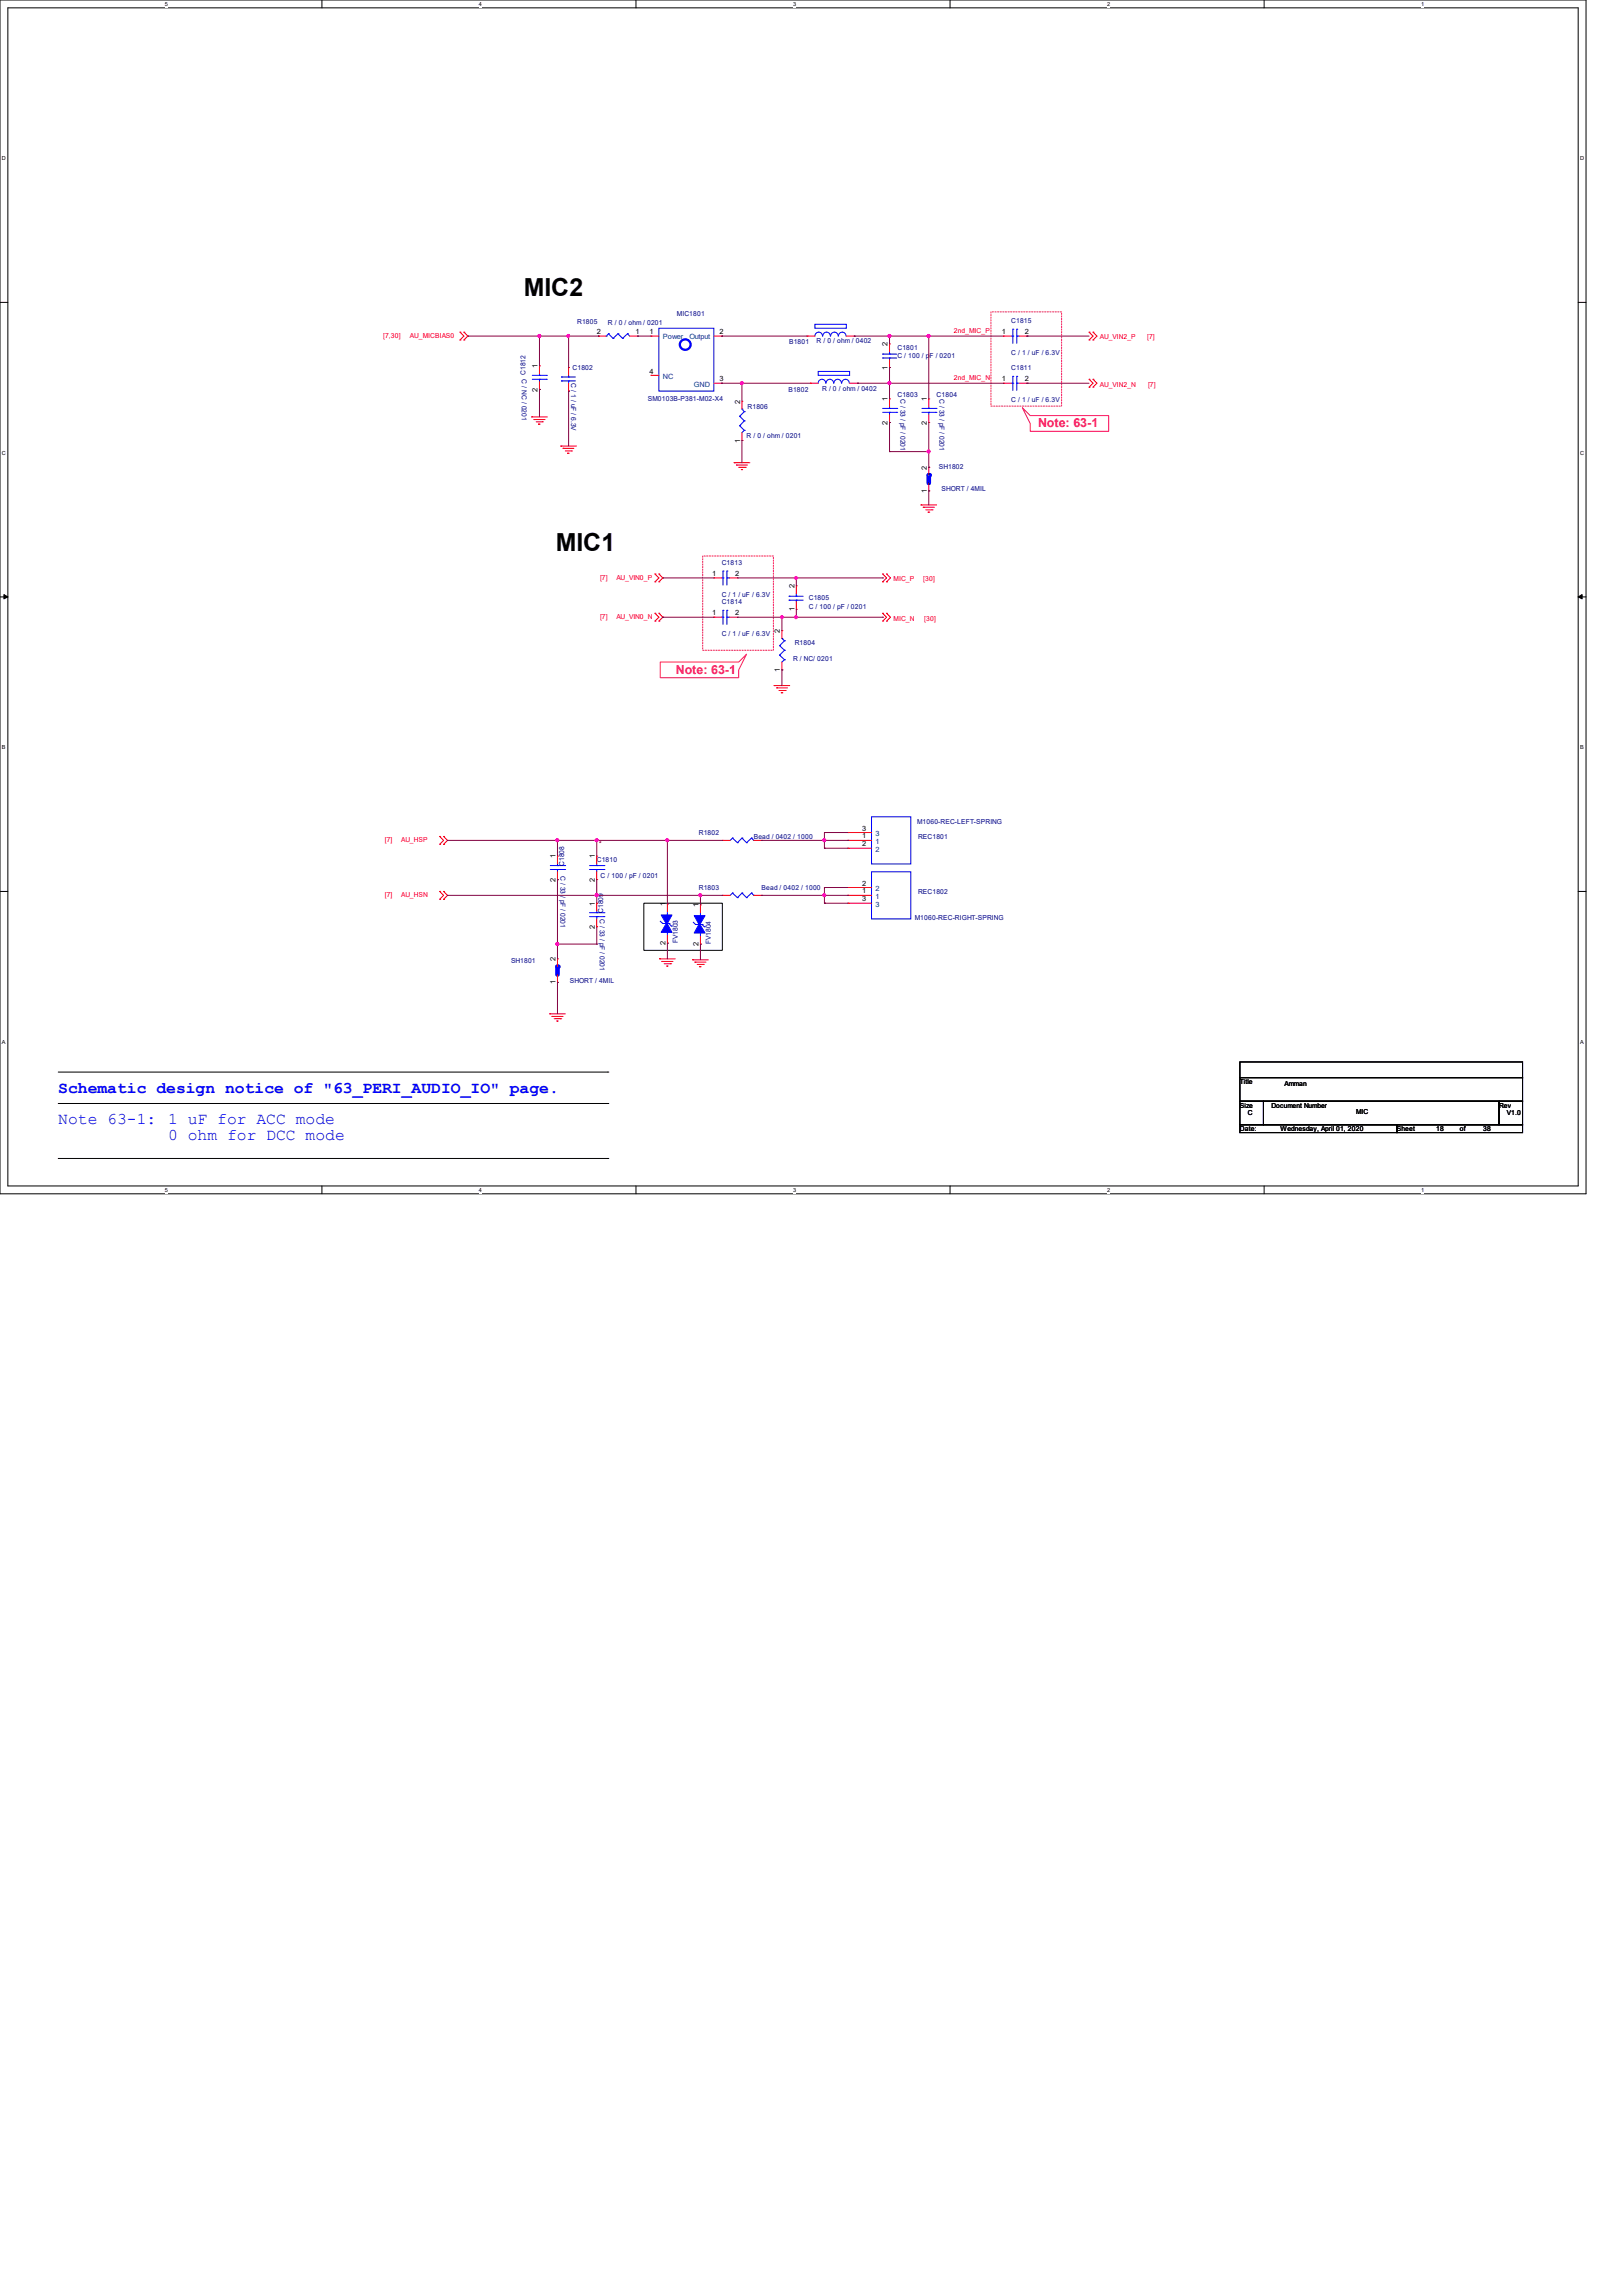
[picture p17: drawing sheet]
<svg xmlns="http://www.w3.org/2000/svg" width="210mm" height="297mm" viewBox="0 0 210 297" stroke-linecap="round" stroke-linejoin="round" font-family="sans-serif">
<defs><g id="words">
<g font-size="3.2">
<text x="67.8" y="38.2">MIC2</text>
<text x="71.9" y="71.2">MIC1</text>
</g>
<g font-size="2.1" fill="#00f">
<text x="7.5" y="141.4">Schematic design notice of &quot;63_PERI_AUDIO_IO&quot; page.</text>
<text x="7.5" y="145.4">Note 63-1:</text>
<text x="21.8" y="145.4">1 uF for ACC mode</text>
<text x="21.8" y="147.5">0 ohm for DCC mode</text>
</g>
<g font-size="1.6" fill="#ff0080">
<text x="134.3" y="55.3">Note: 63-1</text>
<text x="87.5" y="87.2">Note: 63-1</text>
</g>
<g font-size=".9" fill="#000080">
<text x="74.7" y="42">R1805</text>
<text x="87.6" y="40.9">MIC1801</text>
<text x="130.9" y="41.8">C1815</text>
<text x="74.1" y="47.9">C1802</text>
<text x="78.7" y="42.1">R / 0 / ohm / 0201</text>
<text x="102.1" y="44.5">B1801</text>
<text x="105.7" y="44.4">R / 0 / ohm / 0402</text>
<text x="116.1" y="45.3">C1801</text>
<text x="116.1" y="46.3">C / 100 / pF / 0201</text>
<text x="130.9" y="45.9">C / 1 / uF / 6.3V</text>
<text x="130.9" y="47.9">C1811</text>
<text x="67.5" y="49.1" transform="rotate(90 67.5 49.1)">C / NC / 0201</text>
<text x="68" y="48.5" transform="rotate(-90 68 48.5)">C1812</text>
<text x="73.9" y="49.6" transform="rotate(90 73.9 49.6)">C / 1 / uF / 6.3V</text>
<text x="83.8" y="51.9">SM0103B-P381-M02-X4</text>
<text x="96.7" y="52.9">R1806</text>
<text x="102" y="50.7">B1802</text>
<text x="106.4" y="50.6">R / 0 / ohm / 0402</text>
<text x="116.1" y="51.4">C1803</text>
<text x="116.5" y="51.6" transform="rotate(90 116.5 51.6)">C / 33 / pF / 0201</text>
<text x="121.2" y="51.4">C1804</text>
<text x="121.6" y="51.6" transform="rotate(90 121.6 51.6)">C / 33 / pF / 0201</text>
<text x="130.9" y="52">C / 1 / uF / 6.3V</text>
<text x="96.6" y="56.6">R / 0 / ohm / 0201</text>
<text x="121.5" y="60.7">SH1802</text>
<text x="121.8" y="63.5">SHORT / 4MIL</text>
<text x="93.4" y="73">C1813</text>
<text x="93.4" y="77.2">C / 1 / uF / 6.3V</text>
<text x="104.7" y="77.6">C1805</text>
<text x="93.4" y="78.1">C1814</text>
<text x="93.4" y="82.3">C / 1 / uF / 6.3V</text>
<text x="102.8" y="83.4">R1804</text>
<text x="104.7" y="78.8">C / 100 / pF / 0201</text>
<text x="102.6" y="85.4">R / NC/ 0201</text>
<text x="118.7" y="106.6">M1060-REC-LEFT-SPRING</text>
<text x="72.5" y="113.3" transform="rotate(90 72.5 113.3)">C / 33 / pF / 0201</text>
<text x="73" y="112" transform="rotate(-90 73 112)">C1808</text>
<text x="77.2" y="111.6">C1810</text>
<text x="77.7" y="113.6">C / 100 / pF / 0201</text>
<text x="90.4" y="108">R1802</text>
<text x="97.5" y="108.5">Bead / 0402 / 1000</text>
<text x="118.8" y="108.5">REC1801</text>
<text x="77.6" y="118.9" transform="rotate(90 77.6 118.9)">C / 33 / pF / 0201</text>
<text x="78.1" y="118.1" transform="rotate(-90 78.1 118.1)">C1809</text>
<text x="90.4" y="115.1">R1803</text>
<text x="98.6" y="115.1">Bead / 0402 / 1000</text>
<text x="118.4" y="119">M1060-REC-RIGHT-SPRING</text>
<text x="118.8" y="115.6">REC1802</text>
<text x="66.1" y="124.6">SH1801</text>
<text x="87.7" y="122" transform="rotate(-90 87.7 122)">FV1803</text>
<text x="92" y="122.1" transform="rotate(-90 92 122.1)">FV1804</text>
<text x="73.7" y="127.1">SHORT / 4MIL</text>
</g>
<g font-size=".9" fill="#f00">
<text x="49.6" y="43.7">[7,30]</text>
<text x="53" y="43.7">AU_MICBIAS0</text>
<text x="123.4" y="43.1">2nd_MIC_P</text>
<text x="142.3" y="43.9">AU_VIN2_P</text>
<text x="148.4" y="43.9">[7]</text>
<text x="123.4" y="49.2">2nd_MIC_N</text>
<text x="142.3" y="50">AU_VIN2_N</text>
<text x="148.6" y="50">[7]</text>
<text x="77.6" y="75">[7]</text>
<text x="79.8" y="75">AU_VIN0_P</text>
<text x="115.6" y="75.2">MIC_P</text>
<text x="119.5" y="75.2">[30]</text>
<text x="77.6" y="80.1">[7]</text>
<text x="79.8" y="80.1">AU_VIN0_N</text>
<text x="115.6" y="80.3">MIC_N</text>
<text x="119.6" y="80.3">[30]</text>
<text x="49.8" y="108.9">[7]</text>
<text x="51.9" y="108.9">AU_HSP</text>
<text x="49.8" y="116">[7]</text>
<text x="51.9" y="116">AU_HSN</text>
</g>
<g font-size=".9">
<text x="69.6" y="47.6" transform="rotate(-90 69.6 47.6)">1</text>
<text x="77.2" y="43.2">2</text>
<text x="82.2" y="43.2">1</text>
<text x="84" y="43.2">1</text>
<text x="93.1" y="43.2">2</text>
<text x="114.9" y="47.8" transform="rotate(-90 114.9 47.8)">1</text>
<text x="114.9" y="44.8" transform="rotate(-90 114.9 44.8)">2</text>
<text x="129.6" y="43.2">1</text>
<text x="132.6" y="43.2">2</text>
<text x="69.6" y="50.6" transform="rotate(-90 69.6 50.6)">2</text>
<text x="84" y="48.3">4</text>
<text x="93.1" y="49.3">3</text>
<text x="95.8" y="52.2" transform="rotate(-90 95.8 52.2)">2</text>
<text x="114.9" y="51.9" transform="rotate(-90 114.9 51.9)">1</text>
<text x="119.9" y="51.9" transform="rotate(-90 119.9 51.9)">1</text>
<text x="129.6" y="49.3">1</text>
<text x="132.6" y="49.3">2</text>
<text x="95.8" y="57.2" transform="rotate(-90 95.8 57.2)">1</text>
<text x="114.9" y="54.9" transform="rotate(-90 114.9 54.9)">2</text>
<text x="119.9" y="54.9" transform="rotate(-90 119.9 54.9)">2</text>
<text x="119.9" y="63.8" transform="rotate(-90 119.9 63.8)">1</text>
<text x="119.9" y="60.8" transform="rotate(-90 119.9 60.8)">2</text>
<text x="92.2" y="74.5">1</text>
<text x="95.1" y="74.5">2</text>
<text x="102.8" y="76.1" transform="rotate(-90 102.8 76.1)">2</text>
<text x="92.2" y="79.6">1</text>
<text x="95.1" y="79.6">2</text>
<text x="100.9" y="81.9" transform="rotate(-90 100.9 81.9)">2</text>
<text x="102.8" y="79.1" transform="rotate(-90 102.8 79.1)">1</text>
<text x="100.9" y="86.9" transform="rotate(-90 100.9 86.9)">1</text>
<text x="111.6" y="107.5">3</text>
<text x="71.9" y="111.1" transform="rotate(-90 71.9 111.1)">1</text>
<text x="77" y="111.1" transform="rotate(-90 77 111.1)">1</text>
<text x="111.6" y="108.5">1</text>
<text x="111.6" y="109.5">2</text>
<text x="71.9" y="114.1" transform="rotate(-90 71.9 114.1)">2</text>
<text x="77" y="117.1" transform="rotate(-90 77 117.1)">1</text>
<text x="77" y="114.1" transform="rotate(-90 77 114.1)">2</text>
<text x="86.1" y="117.2" transform="rotate(-90 86.1 117.2)">1</text>
<text x="90.4" y="117.4" transform="rotate(-90 90.4 117.4)">1</text>
<text x="111.6" y="115.6">1</text>
<text x="111.6" y="114.6">2</text>
<text x="111.6" y="116.6">3</text>
<text x="71.9" y="124.3" transform="rotate(-90 71.9 124.3)">2</text>
<text x="77" y="120.2" transform="rotate(-90 77 120.2)">2</text>
<text x="86.1" y="122.3" transform="rotate(-90 86.1 122.3)">2</text>
<text x="90.4" y="122.4" transform="rotate(-90 90.4 122.4)">2</text>
<text x="71.9" y="127.3" transform="rotate(-90 71.9 127.3)">1</text>
<text x="160.4" y="140.2">Title</text>
<text x="160.4" y="143.3">Size</text>
<text x="164.5" y="143.3">Document Number</text>
<text x="166.2" y="140.4">Amman</text>
<text x="194" y="143.3">Rev</text>
<text x="160.4" y="146.3">Date:</text>
<text x="161.5" y="144.3">C</text>
<text x="165.7" y="146.3">Wednesday, April 01, 2020</text>
<text x="175.5" y="144.2">MIC</text>
<text x="180.8" y="146.3">Sheet</text>
<text x="185.8" y="146.3">18</text>
<text x="188.9" y="146.3">of</text>
<text x="191.9" y="146.3">38</text>
<text x="195" y="144.3">V1.0</text>
</g>
<g font-size=".9" fill="#004080">
<text x="85.8" y="43.9">Power</text>
<text x="89.2" y="43.9">Output</text>
<text x="85.8" y="49">NC</text>
<text x="89.8" y="50">GND</text>
<text x="113.3" y="109.1">1</text>
<text x="113.3" y="110.2">2</text>
<text x="113.3" y="108.1">3</text>
<text x="113.3" y="116.3">1</text>
<text x="113.3" y="115.2">2</text>
<text x="113.3" y="117.3">3</text>
</g>
<g font-size=".7">
<text x="21.3" y=".8">5</text>
<text x="62" y=".8">4</text>
<text x="102.6" y=".8">3</text>
<text x="143.3" y=".8">2</text>
<text x="183.9" y=".8">1</text>
<text x=".3" y="20.7">D</text>
<text x="204.5" y="20.7">D</text>
<text x=".3" y="58.8">C</text>
<text x="204.5" y="58.8">C</text>
<text x=".3" y="96.9">B</text>
<text x="204.5" y="96.9">B</text>
<text x=".3" y="135">A</text>
<text x="204.5" y="135">A</text>
<text x="21.3" y="154.2">5</text>
<text x="62" y="154.2">4</text>
<text x="102.6" y="154.2">3</text>
<text x="143.3" y="154.2">2</text>
<text x="183.9" y="154.2">1</text>
</g>
</g></defs>
<path d="M0 0h205.2v154.4h-205.2zM1 1h203.2v152.4h-203.2z" fill="none" stroke="#000" stroke-width=".13"/>
<g fill="#fff">
<path d="M21.3 .1h.4v.8h-.4z"/>
<path d="M21.3 153.5h.4v.8h-.4z"/>
</g>
<path d="M41.7 0v1M41.7 153.4v1" fill="none" stroke="#000" stroke-width=".13"/>
<g fill="#fff">
<path d="M62 .1h.4v.8h-.4z"/>
<path d="M62 153.5h.4v.8h-.4z"/>
</g>
<path d="M82.3 0v1M82.3 153.4v1" fill="none" stroke="#000" stroke-width=".13"/>
<g fill="#fff">
<path d="M102.6 .1h.4v.8h-.4z"/>
<path d="M102.6 153.5h.4v.8h-.4z"/>
</g>
<path d="M122.9 0v1M122.9 153.4v1" fill="none" stroke="#000" stroke-width=".13"/>
<g fill="#fff">
<path d="M143.3 .1h.3v.8h-.3z"/>
<path d="M143.3 153.5h.3v.8h-.3z"/>
</g>
<path d="M163.6 0v1M163.6 153.4v1" fill="none" stroke="#000" stroke-width=".13"/>
<g fill="#fff">
<path d="M183.9 .1h.4v.8h-.4z"/>
<path d="M183.9 153.5h.4v.8h-.4z"/>
<path d="M.3 20.1h.5v.8h-.5z"/>
<path d="M204.5 20.1h.5v.8h-.5z"/>
<path d="M.3 58.2h.5v.8h-.5z"/>
<path d="M204.5 58.2h.5v.8h-.5z"/>
</g>
<path d="M0 39.1h1M204.2 39.1h1" fill="none" stroke="#000" stroke-width=".13"/>
<g fill="#fff">
<path d="M.3 96.3h.4v.8h-.4z"/>
<path d="M204.5 96.3h.4v.8h-.4z"/>
</g>
<path d="M0 77.2h1M204.2 77.2h1" fill="none" stroke="#000" stroke-width=".13"/>
<path d="M.5 76.9l.5 .3-.5 .3zM204.2 77.2l.5-.3v.6z" fill="#000" stroke="#000" stroke-width=".13"/>
<g fill="#fff">
<path d="M.3 134.4h.4v.8h-.4z"/>
<path d="M204.5 134.4h.4v.8h-.4z"/>
</g>
<g fill="none" stroke="#000" stroke-width=".13">
<path d="M0 115.3h1M83.3 116.8h10.2v6.1h-10.2zM204.2 115.3h1M7.5 138.7h71.2M78.7 138.7h.1M160.4 137.4h36.6v2h-36.6zM160.4 139.4h36.6v3.1h-36.6zM7.5 142.7h71.2M7.5 149.9h71.2M78.7 142.7h.1M78.7 149.9h.1M160.4 142.5h3.1v3h-3.1z"/>
<path d="M160.4 145.5h20.4v1h-20.4zM163.5 142.5h30.5v3h-30.5zM180.8 145.5h16.2v1h-16.2zM194 142.5h3v3h-3z"/>
</g>
<path d="M128.2 40.3h9.2v12.2h-9.2zM132.3 52.7l1 1.1h10.2v2h-10.2v-1zM90.9 71.9h9.2v12.2h-9.2zM85.4 85.6h10.2l1-1-1 2.1v1h-10.2z" fill="none" stroke="#ff0080" stroke-width=".13"/>
<g fill="none" stroke="#f00" stroke-width=".13">
<path d="M59.5 43h.1M59.5 44h.1M59.5 43l.5 .5-.5 .5M60 44h.1M60 43h.1M60 43l.5 .5-.5 .5M68.8 53.9h.1M68.8 53.9h2M69.1 54.3h.1M69.1 54.3h1.4M69.4 54.6h.8M69.7 54.9h.1"/>
<path d="M69.7 54.9h.2M70.2 54.6h.1M72.6 57.7h.1M72.6 57.7h2M72.9 58h.1M72.9 58h1.4M73.2 58.3h.8M73.4 58.6h.1M73.4 58.6h.3M74 58.3h.1M95 59.9h.1M95 59.9h2"/>
<path d="M104.4 43.5h.1M104.4 43.5h1.1M109.5 43.5h1M110.5 43.5h.1M115.1 44.5h.1M115.1 47.5h.1M115.1 44.5v1M115.1 46.5v1M120.2 54.7h.1M120.2 51.6h.1M120.2 51.6v1M120.2 53.6v1.1"/>
<path d="M140.9 43h.1M140.9 44h.1M140.9 49.1h.1M140.9 50.1h.1M140.9 43l.5 .5-.5 .5M140.9 49.1l.5 .5-.5 .5M141.4 43h.1M141.4 44h.1M141.4 49.1h.1M141.4 50.1h.1M141.4 43l.5 .5-.5 .5M141.4 49.1l.5 .5-.5 .5"/>
<path d="M84.8 74.3h.1M84.8 75.3h.1M84.8 79.3h.1M84.8 74.3l.5 .5-.5 .5M84.8 79.3l.5 .5-.5 .5M85.3 75.3h.1M85.3 74.3h.1M85.3 79.3h.1M85.3 74.3l.5 .5-.5 .5M85.3 79.3l.5 .5-.5 .5M92.4 79.8h.1M92.4 79.8h1"/>
<path d="M94.4 79.8h1M95.3 60.2h.1M95.3 60.2h1.4M95.4 79.8h.1M95.6 60.5h.8M95.9 60.7h.1M95.9 60.7h.2M96.4 60.5h.1M114.2 74.3h.1M114.2 75.3h.1M114.2 79.3h.1M114.2 74.3l.5 .5-.5 .5"/>
<path d="M114.2 79.3l.5 .5-.5 .5M114.7 74.3h.1M114.7 75.3h.1M114.7 79.3h.1M114.7 74.3l.5 .5-.5 .5M114.7 79.3l.5 .5-.5 .5M119.2 65.3h.1M119.2 65.3h2M119.5 65.6h.1M119.5 65.6h1.4M119.8 66h.8M120.1 66.3h.1"/>
<path d="M120.1 66.3h.2M120.6 66h.1M84.8 80.3h.1M85.3 80.3h.1M100.2 88.7h.1M100.2 88.7h2M100.5 89h.1M100.5 89h1.4M100.8 89.3h.8M101.1 89.6h.1M101.1 89.6h.2M101.6 89.3h.1"/>
<path d="M114.2 80.3h.1M114.7 80.3h.1M56.9 108.2h.1M56.9 109.2h.1M56.9 115.3h.1M56.9 116.3h.1M56.9 108.2l.5 .5-.5 .5M56.9 115.3l.5 .5-.5 .5M57.4 109.2h.1M57.4 108.2h.1M57.4 116.3h.1M57.4 115.3h.1"/>
<path d="M57.4 108.2l.5 .5-.5 .5M57.4 115.3l.5 .5-.5 .5M72.1 113.8h.1M72.1 110.7h.1M72.1 110.7v1.1M72.1 112.8v1M77.2 119.9h.1M77.2 116.8h.1M77.2 116.8v1.1M77.2 118.9v1M109.7 108.7h.1M109.7 109.7h.1"/>
<path d="M109.7 107.7h.1M109.7 108.7h3.1M109.7 109.7h3.1M109.7 107.7h3.1M71.1 131.1h.1M71.1 131.1h2.1M71.4 131.5h.1M71.4 131.5h1.5M71.7 131.8h.9M72.1 132.1h.1M72.6 131.8h.1M85.3 124h.1"/>
<path d="M85.3 124h2.1M85.6 124.4h.1M85.6 124.4h1.5M85.9 124.7h.9M86.3 125h.1M86.8 124.7h.1M89.6 124.2h.1M89.6 124.2h2.1M89.9 124.5h.1M89.9 124.5h1.5M90.2 124.8h.8M90.5 125.1h.1"/>
<path d="M90.5 125.1h.2M91 124.8h.1"/>
</g>
<g fill="none" stroke="#00f" stroke-width=".13">
<path d="M105.5 42h4v.5h-4zM106.4 43.5a.49 .49 0 0 0-.5-.5 .49 .49 0 0 0-.4 .5M107.4 43.5a.49 .49 0 0 0-.4-.5 .49 .49 0 0 0-.5 .5M108.5 43.5a.49 .49 0 0 0-.5-.5 .49 .49 0 0 0-.5 .5M109.5 43.5a.49 .49 0 0 0-.5-.5 .49 .49 0 0 0-.5 .5M114.2 45.8h.1M114.2 46.3h.1M114.2 45.8h1.8M114.2 46.3h1.8M115.1 46.3h.1M115.1 45.8h.1M115.1 45.5v.3"/>
<path d="M115.1 46.3v.2M119.3 53.3h1.8M119.3 52.8h1.8M120.2 52.8h.1M120.2 53.3h.1M120.2 52.6v.2M120.2 53.3v.3M121.1 53.3h.1M121.1 52.8h.1M93.4 79.8h.2M93.6 79.8h.1M93.6 79h.1"/>
<path d="M93.6 79v1.8M94.1 79h.1M94.1 79.8h.1M94.1 79.8h.3M94.1 79v1.8M71.2 112.5h1.9M71.2 112h1.9M72.1 112h.1M72.1 112.5h.1M72.1 111.8v.2M72.1 112.5v.3M73.1 112.5h.1"/>
<path d="M73.1 112h.1M76.3 118.6h1.8M76.3 118.1h1.8M77.2 118.1h.1M77.2 118.6h.1M77.2 117.9v.2M77.2 118.6v.3M78.1 118.6h.1M78.1 118.1h.1M112.8 105.7h5.1v6.1h-5.1z"/>
</g>
<path d="M120.2 61.5v1" fill="none" stroke="#00f" stroke-width=".59"/>
<circle cx="120.2" cy="61.5" r=".3" fill="#00f"/>
<g fill="none" stroke="#f00" stroke-width=".13">
<path d="M69.8 50.4h.1M69.8 47.3h.1M69.8 47.3v1M69.8 49.4v1M73.6 50.6h.1M73.6 47.5h.1M73.6 47.5v1.1M73.6 49.6v1M77.4 43.5h.1M77.4 43.5h1M81.5 43.5h1M82.5 43.5h.1"/>
<path d="M84.2 43.5h.1M84.2 43.5h1.1M84.2 48.6h.1M84.2 48.6h1.1M92.4 49.6h1M92.4 43.5h1M93.4 49.6h.1M93.4 43.5h.1M96 57h.1M96 51.9h.1M96 51.9v1M96 56v1"/>
<path d="M104.9 49.6h.1M104.9 49.6h1M109.9 49.6h1.1M111 49.6h.1M115.1 54.7h.1M115.1 51.6h.1M115.1 51.6v1M115.1 53.6v1.1M129.8 43.5h.1M129.8 43.5h1.1M129.8 49.6h.1M129.8 49.6h1.1"/>
<path d="M131.9 43.5h1M131.9 49.6h1M132.9 43.5h.1M132.9 49.6h.1M92.4 74.8h.1M92.4 74.8h1M94.4 74.8h1M95.4 74.8h.1M103 75.8h.1M103 78.8h.1M103 75.8v1M103 77.8v1"/>
<path d="M120.2 63.5h.1M120.2 60.5h.1M120.2 60.5v1M120.2 62.5v1M101.2 86.7h.1M101.2 81.6h.1M101.2 81.6v1M101.2 85.6v1.1M77.2 113.8h.1M77.2 110.7h.1M77.2 110.7v1.1M77.2 112.8v1"/>
<path d="M86.4 116.9h.1M86.4 116.9v1M90.6 117.1h.1M90.6 117.1v1M93.5 115.8h.1M93.5 115.8h1M97.5 115.8h1.1M98.6 115.8h.1M109.7 115.8h.1M109.7 114.8h.1M109.7 116.8h.1M109.7 115.8h3.1"/>
<path d="M109.7 114.8h3.1M109.7 116.8h3.1M86.4 122h.1M86.4 121v1M90.6 122.1h.1M90.6 121.1v1"/>
</g>
<g fill="none" stroke="#00f" stroke-width=".13">
<path d="M68.9 49.1h1.8M68.9 48.6h1.8M69.8 48.6h.1M69.8 49.1h.1M69.8 48.3v.3M69.8 49.1v.3M70.7 49.1h.1M70.7 48.6h.1M72.6 49.3h.1M72.6 48.8h.1M72.6 49.3h1.9M72.6 48.8h1.9"/>
<path d="M73.6 48.8h.1M73.6 49.3h.1M73.6 48.6v.2M73.6 49.3v.3M78.4 43.5h.1M78.7 43.2h.1M78.7 43.2l.6 .6M78.7 43.2l-.3 .3M79.3 43.8h.1M80 43.2h.1M80 43.2l.6 .6M80 43.2l-.7 .6"/>
<path d="M80.6 43.8h.1M81.2 43.2h.1M81.2 43.2l.3 .3M81.2 43.2l-.6 .6M85.3 42.5h7.1v8.1h-7.1zM95.7 55.1h.1M95.7 53.8h.1M95.7 55.1l.6 .6M95.7 53.8l.6 .6M96 52.9h.1M96 52.9l.3 .4M96.3 55.7h.1"/>
<path d="M96.3 54.4h.1M96.3 53.3h.1M96.3 55.7l-.3 .3M96.3 54.4l-.6 .7M96.3 53.3l-.6 .5M105.9 48h4v.6h-4zM106.8 49.6a.49 .49 0 0 0-.4-.5 .49 .49 0 0 0-.5 .5M107.9 49.6a.49 .49 0 0 0-.5-.5 .49 .49 0 0 0-.5 .5M108.9 49.6a.49 .49 0 0 0-.5-.5 .49 .49 0 0 0-.5 .5M109.9 49.6a.49 .49 0 0 0-.5-.5 .49 .49 0 0 0-.5 .5M114.2 53.3h1.8M114.2 52.8h1.8"/>
<path d="M115.1 52.8h.1M115.1 53.3h.1M115.1 52.6v.2M115.1 53.3v.3M116 53.3h.1M116 52.8h.1M130.9 43.5h.2M130.9 49.6h.2M131.1 43.5h.1M131.1 42.6h.1M131.1 49.6h.1M131.1 48.7h.1"/>
<path d="M131.1 42.6v1.8M131.1 48.7v1.8M131.6 42.6h.1M131.6 43.5h.1M131.6 48.7h.1M131.6 49.6h.1M131.6 43.5h.3M131.6 42.6v1.8M131.6 48.7v1.8M131.6 49.6h.3M93.4 74.8h.2M93.6 74.8h.1"/>
<path d="M93.6 73.9h.1M93.6 73.9v1.8M94.1 73.9h.1M94.1 74.8h.1M94.1 74.8h.3M94.1 73.9v1.8M102.1 77.1h.1M102.1 77.6h.1M102.1 77.1h1.8M102.1 77.6h1.8M103 77.6h.1M103 77.1h.1"/>
<path d="M103 76.8v.3M103 77.6v.2M100.9 84.8h.1M100.9 83.5h.1M100.9 84.8l.6 .5M100.9 83.5l.6 .6M101.2 82.6h.1M101.2 82.6l.3 .3M101.5 85.3h.1M101.5 84.1h.1M101.5 82.9h.1M101.5 85.3l-.3 .3"/>
<path d="M101.5 84.1l-.6 .7M101.5 82.9l-.6 .6M76.3 112.5h1.8M76.3 112h1.8M77.2 112h.1M77.2 112.5h.1M77.2 111.8v.2M77.2 112.5v.3M78.1 112.5h.1M78.1 112h.1M85.4 119.2l.4 .3M85.8 119.5h.1"/>
<path d="M85.8 119.5h.8M86.4 119h.1M86.4 120h.1M86.4 117.9v1.1M86.4 120v1M86.6 119.5h.1M86.6 119.5l.3 .3M86.9 119.8h.1M89.7 119.3l.3 .3M90 119.6h.1M90 119.6h.8M90.6 119.1h.1"/>
<path d="M90.6 118.1v1M90.8 119.6h.1M90.8 119.6l.3 .3M91.1 119.9h.1M94.8 115.5h.1M94.8 115.5l-.3 .3M94.8 115.5l.6 .6M95.4 116.1h.1M96 115.5h.1M96 115.5l-.6 .6M96 115.5l.6 .6M96.6 116.1h.1"/>
<path d="M97.2 115.5h.1M97.2 115.5l-.6 .6M97.2 115.5l.3 .3M97.5 115.8h.1M112.8 112.8h5.1v6.1h-5.1zM90.6 120.1h.1M90.6 120.1v1"/>
</g>
<g fill="#00f" stroke="#00f" stroke-width=".13">
<path d="M89.8 118.4h1.4l-.7 1.3z"/>
<path d="M90.5 119.5l.7 1.2h-1.4z"/>
<path d="M85.6 118.4h1.4l-.7 1.2z"/>
<path d="M86.3 119.4l.7 1.2h-1.4z"/>
</g>
<circle cx="88.7" cy="44.6" r=".69" fill="none" stroke="#00f" stroke-width=".3"/>
<path d="M72.1 125.1v1" fill="none" stroke="#00f" stroke-width=".59"/>
<circle cx="72.1" cy="125.1" r=".3" fill="#00f"/>
<path d="M93.5 108.7h.1M93.5 108.7h1M97.5 108.7h1.1M98.6 108.7h.1M72.1 127.1h.1M72.1 124h.1M72.1 124v1.1M72.1 126.1v1" fill="none" stroke="#f00" stroke-width=".13"/>
<path d="M94.8 108.4h.1M94.8 108.4l-.3 .3M94.8 108.4l.6 .6M95.4 109h.1M96 108.4h.1M96 108.4l-.6 .6M96 108.4l.6 .6M96.6 109h.1M97.2 108.4h.1M97.2 108.4l-.6 .6M97.2 108.4l.3 .3M97.5 108.7h.1" fill="none" stroke="#00f" stroke-width=".13"/>
<g fill="none" stroke="#800040" stroke-width=".13">
<path d="M60.5 43.5h.1M69.8 50.4h.1M69.8 50.4v3.5M69.8 43.5h.1M69.8 43.5v3.8M73.6 50.6h.1M73.6 43.5h.1M73.6 43.5v4M73.6 50.6v7.1M77.4 43.5h.1M77.4 43.5h-16.9M82.5 43.5h.1"/>
<path d="M82.5 43.5h1.7M93.4 43.5h.1M93.4 49.6h.1M93.4 43.5h11M96 57h.1M96 57v2.9M96 49.6h.1M96 49.6v2.3M104.9 49.6h-11.5M110.5 43.5h.1M110.5 43.5h19.3M111 49.6h.1"/>
<path d="M111 49.6h18.8M115.1 43.5h.1M115.1 43.5v1M115.1 47.5h.1M115.1 49.6h.1M115.1 47.5v4.1M115.1 54.7h.1M115.1 58.4h.1M115.1 54.7v3.7M115.1 58.4h5.1M120.2 43.5h.1M120.2 43.5v8.1"/>
<path d="M120.2 58.4h.1M120.2 54.7v5.8M132.9 43.5h.1M132.9 49.6h.1M132.9 43.5h8M132.9 49.6h8M85.8 74.8h.1M85.8 74.8h6.6M85.8 79.8h.1M85.8 79.8h6.6M101.2 79.8h.1M101.2 79.8v1.8"/>
<path d="M103 74.8h.1M103 74.8v1M103 79.8h.1M103 78.8v1M114.2 74.8h.1M114.2 74.8h-18.8M114.2 79.8h.1M114.2 79.8h-18.8M120.2 63.5h.1M120.2 60.5h.1M120.2 63.5v1.8M101.2 86.7h.1"/>
<path d="M101.2 86.7v2M57.9 108.7h35.6M72.1 113.8h.1M72.1 113.8v10.2M72.1 108.7h.1M72.1 108.7v2M77.2 115.8h.1M77.2 113.8v3M77.2 108.7h.1M77.2 108.7v2M77.2 119.9v2.2M77.6 108.9h.1"/>
<path d="M77.6 108.9v.1M86.4 116.9h.1M86.4 108.7v8.2M86.4 108.7h.1M90.6 115.8h.1M90.6 115.8v1.3M93.5 115.8h-35.6M98.6 108.7h11.1M98.6 115.8h11.1M106.7 108.7h.1M106.7 107.7h.1M106.7 109.7h.1"/>
<path d="M106.7 115.8h.1M106.7 114.8h.1M106.7 116.8h.1M106.7 107.7h3M106.7 107.7v2M106.7 114.8v2M106.7 109.7h3M106.7 114.8h3M106.7 116.8h3M109.7 108.7h.1M109.7 115.8h.1M72.1 127.1h.1"/>
<path d="M72.1 122.1h.1M72.1 127.1v4M72.1 122.1h5.1M77.2 122.1h.1M86.4 122h.1M86.4 122v2M90.6 122.1h.1M90.6 122.1v2.1"/>
</g>
<g fill="#f0f" stroke="#f0f" stroke-width=".13">
<circle cx="101.2" cy="79.8" r=".18"/>
<circle cx="69.8" cy="43.5" r=".19"/>
<circle cx="72.1" cy="122.1" r=".19"/>
<circle cx="86.3" cy="108.7" r=".19"/>
<circle cx="90.6" cy="115.8" r=".19"/>
<circle cx="115.1" cy="43.5" r=".19"/>
<circle cx="120.2" cy="43.5" r=".19"/>
<circle cx="115.1" cy="49.6" r=".19"/>
<circle cx="96" cy="49.6" r=".19"/>
<circle cx="73.5" cy="43.4" r=".18"/>
<circle cx="103" cy="74.8" r=".18"/>
<circle cx="103" cy="79.8" r=".18"/>
<circle cx="106.7" cy="108.7" r=".19"/>
<circle cx="106.7" cy="115.8" r=".19"/>
<circle cx="72.1" cy="108.7" r=".19"/>
<circle cx="77.2" cy="108.7" r=".19"/>
<circle cx="77.2" cy="115.8" r=".19"/>
<circle cx="120.2" cy="58.4" r=".19"/>
</g>
<use href="#words"/>
</svg>
